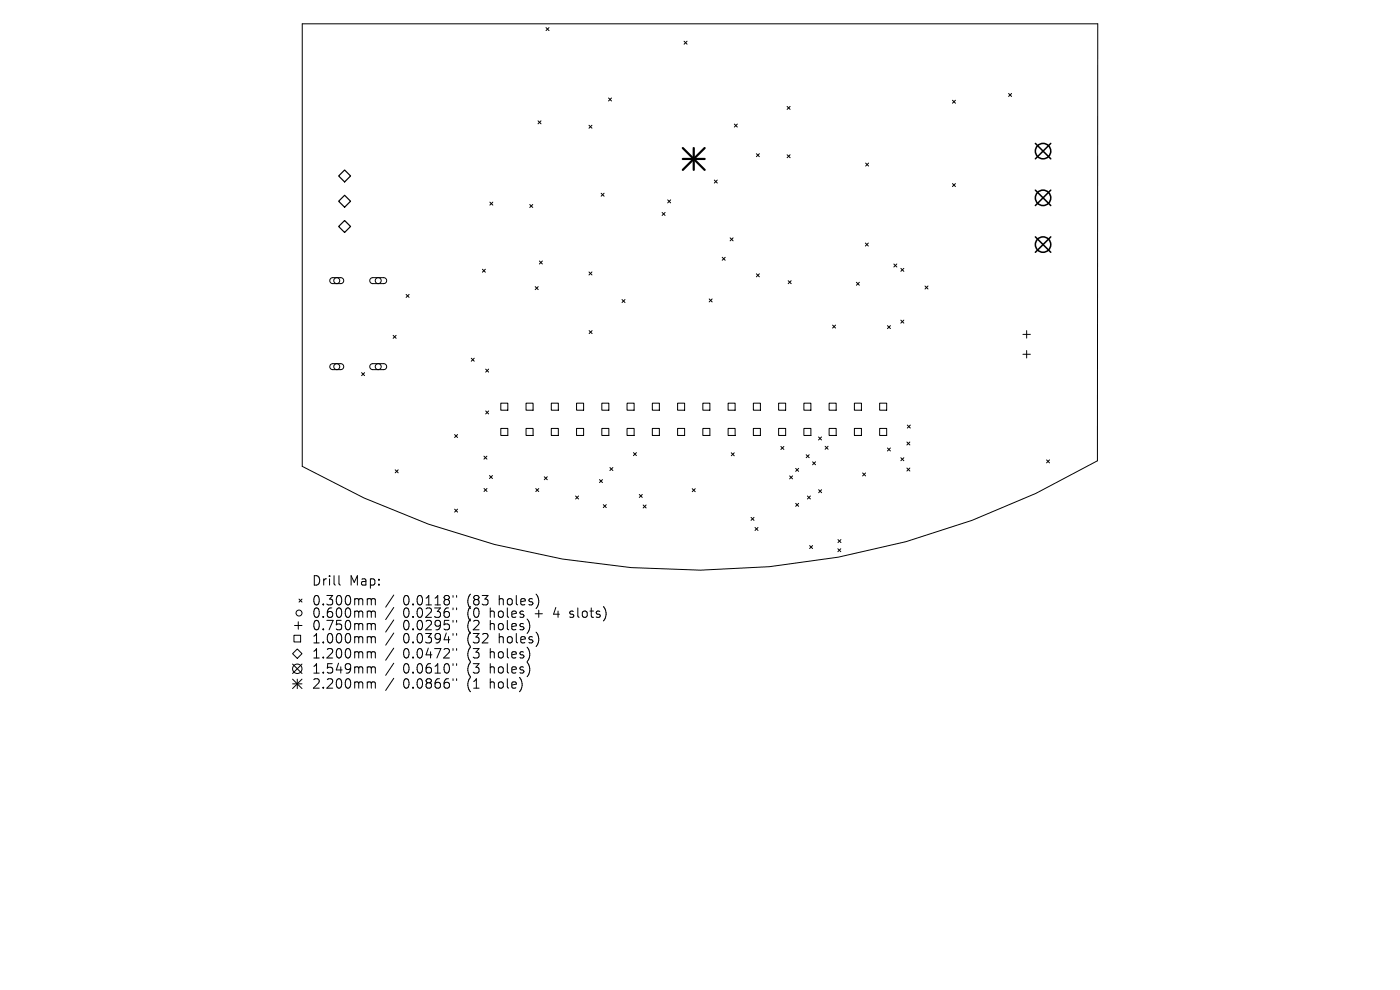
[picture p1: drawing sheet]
<svg xmlns="http://www.w3.org/2000/svg" width="297mm" height="210mm" viewBox="0 0 297 210" stroke-linecap="round" stroke-linejoin="round" font-family="sans-serif">
<defs><g id="words">
<g font-size="2.8">
<text x="66.1" y="124.5">Drill</text>
<text x="74.1" y="124.5">Map:</text>
<text x="66.1" y="128.7">0.300mm</text>
<text x="66.1" y="131.3">0.600mm</text>
<text x="85.5" y="128.7">0.0118&quot;</text>
<text x="85.5" y="131.3">0.0236&quot;</text>
<text x="99.2" y="128.7">(83</text>
<text x="99.2" y="131.3">(0</text>
<text x="104.2" y="131.3">holes</text>
<text x="106.1" y="128.7">holes)</text>
<text x="113.9" y="131.3">+</text>
<text x="118.1" y="131.3">4</text>
<text x="121.8" y="131.3">slots)</text>
<text x="66.1" y="134">0.750mm</text>
<text x="66.1" y="136.8">1.000mm</text>
<text x="85.5" y="134">0.0295&quot;</text>
<text x="85.5" y="136.8">0.0394&quot;</text>
<text x="99.2" y="134">(2</text>
<text x="99.2" y="136.8">(32</text>
<text x="104.2" y="134">holes)</text>
<text x="106.1" y="136.8">holes)</text>
<text x="66.1" y="140">1.200mm</text>
<text x="66.1" y="143.2">1.549mm</text>
<text x="85.5" y="140">0.0472&quot;</text>
<text x="85.5" y="143.2">0.0610&quot;</text>
<text x="99.2" y="140">(3</text>
<text x="99.2" y="143.2">(3</text>
<text x="104.2" y="140">holes)</text>
<text x="104.2" y="143.2">holes)</text>
<text x="66.1" y="146.4">2.200mm</text>
<text x="85.5" y="146.4">0.0866&quot;</text>
<text x="99.2" y="146.4">(1</text>
<text x="104.2" y="146.4">hole)</text>
</g>
</g></defs>
<g fill="none" stroke="#000" stroke-width=".21">
<path d="M64.1 5.1h168.8l-.1 92.6-13 7-13.6 5.7-14 4.5-14.3 3.3-14.6 2-14.7 .7-14.7-.5-14.6-1.8-14.4-3.1-14.1-4.3-13.6-5.6-13.1-6.7zM115.8 5.9l.7 .6M116.5 5.9l-.7 .6M145.1 8.7l.7 .7M145.8 8.7l-.7 .7M214 19.8l.6 .7M214.6 19.8l-.6 .7M114.1 25.6l.7 .7M114.8 25.6l-.7 .7M124.9 26.6l.7 .6M125.6 26.6l-.7 .6M129.1 20.8l.6 .6"/>
<path d="M129.7 20.8l-.6 .6M151.5 38.2l.7 .6M152.2 38.2l-.7 .6M155.8 26.3l.6 .6M156.4 26.3l-.6 .6M160.5 32.6l.6 .6M161.1 32.6l-.6 .6M167 22.6l.6 .6M167 32.8l.6 .7M167.6 22.6l-.6 .6M167.6 32.8l-.6 .7M183.6 34.6l.7 .6"/>
<path d="M184.3 34.6l-.7 .6M202.1 21.3l.6 .6M202.1 38.9l.6 .7M202.7 21.3l-.6 .6M202.7 38.9l-.6 .7M70.1 59.1l.4-.2h1.9l.4 .3 .1 .4-.2 .4-.3 .2h-1.9l-.5-.5zM78.6 59.1l.4-.2h2.5l.4 .3 .1 .4-.2 .4-.3 .2h-2.5l-.5-.5zM102.3 57.1l.7 .6M103 57.1l-.7 .6M103.9 42.9l.7 .6M104.6 42.9l-.7 .6M112.4 43.4l.6 .6"/>
<path d="M113 43.4l-.6 .6M114.4 55.4l.7 .6M115.1 55.4l-.7 .6M124.9 57.7l.7 .6M125.6 57.7l-.7 .6M127.5 41l.7 .6M128.2 41l-.7 .6M140.5 45.1l.6 .6M141.1 45.1l-.6 .6M141.6 42.4l.7 .6M142.3 42.4l-.7 .6M153.2 54.6l.6 .6"/>
<path d="M153.8 54.6l-.6 .6M154.9 50.5l.6 .6M155.5 50.5l-.6 .6M160.5 58.1l.6 .6M161.1 58.1l-.6 .6M167.2 59.5l.6 .7M167.8 59.5l-.6 .7M181.7 59.9l.6 .6M182.3 59.9l-.6 .6M183.6 51.6l.6 .6M184.2 51.6l-.6 .6M189.6 56l.7 .6"/>
<path d="M190.3 56l-.7 .6M191.1 56.9l.6 .7M191.7 56.9l-.6 .7M70.1 77.3l.4-.2 1.9 .1 .4 .2 .1 .5-.2 .3-.3 .2h-1.9l-.5-.4zM76.7 79l.6 .7M77.3 79l-.6 .7M78.6 77.3l.4-.2 2.5 .1 .4 .2 .1 .5-.2 .3-.3 .2h-2.5l-.5-.4zM83.4 71.1l.6 .7M84 71.1l-.6 .7M86.2 62.5l.6 .6M86.8 62.5l-.6 .6M100 76l.6 .6"/>
<path d="M100.6 76l-.6 .6M103 78.3l.7 .6M103.7 78.3l-.7 .6M113.5 60.8l.7 .6M114.2 60.8l-.7 .6M125 70.1l.6 .7M125.6 70.1l-.6 .7M132 63.5l.6 .7M132.6 63.5l-.6 .7M150.4 63.4l.7 .6M151.1 63.4l-.7 .6M176.6 69l.7 .6"/>
<path d="M177.3 69l-.7 .6M188.3 69.1l.6 .6M188.9 69.1l-.6 .6M191.1 67.9l.6 .6M191.7 67.9l-.6 .6M196.2 60.7l.7 .6M196.9 60.7l-.7 .6M217 70.9h1.6M217 75.2h1.6M217.8 70.1v1.6M217.8 74.4v1.5M83.8 99.7l.7 .6"/>
<path d="M84.5 99.7l-.7 .6M96.4 92.2l.7 .6M97.1 92.2l-.7 .6M102.7 96.8l.6 .6M103 87.2l.7 .6M103.3 96.8l-.6 .6M103.7 87.2l-.7 .6M106.2 85.5h1.5v1.5h-1.5zM106.2 90.9h1.5v1.5h-1.5zM111.6 85.5h1.5v1.5h-1.5zM111.6 90.9h1.5v1.5h-1.5zM117 85.5h1.4v1.5h-1.4z"/>
<path d="M117 90.9h1.4v1.5h-1.4zM122.3 85.5h1.5v1.5h-1.5zM122.3 90.9h1.5v1.5h-1.5zM127.7 85.5h1.5v1.5h-1.5zM127.7 90.9h1.5v1.5h-1.5zM129.4 99.2l.6 .6M130 99.2l-.6 .6M133 85.5h1.5v1.5h-1.5zM133 90.9h1.5v1.5h-1.5zM134.4 96l.6 .7M135 96l-.6 .7M138.4 85.5h1.5v1.5h-1.5z"/>
<path d="M138.4 90.9h1.5v1.5h-1.5zM143.7 85.5h1.5v1.5h-1.5zM143.7 90.9h1.5v1.5h-1.5zM149.1 85.5h1.5v1.5h-1.5zM149.1 90.9h1.5v1.5h-1.5zM154.5 85.5h1.5v1.5h-1.5zM154.5 90.9h1.5v1.5h-1.5zM155.1 96l.7 .7M155.8 96l-.7 .7M159.8 85.5h1.5v1.5h-1.5zM159.8 90.9h1.5v1.5h-1.5zM165.2 85.5h1.5v1.5h-1.5z"/>
<path d="M165.2 90.9h1.5v1.5h-1.5zM165.7 94.7l.6 .6M166.3 94.7l-.6 .6M168.8 99.4l.6 .6M169.4 99.4l-.6 .6M170.5 85.5h1.5v1.5h-1.5zM170.5 90.9h1.5v1.5h-1.5zM171 96.5l.7 .6M171.7 96.5l-.7 .6M172.4 98l.6 .6M173 98l-.6 .6M173.6 92.7l.7 .6"/>
<path d="M174.3 92.7l-.7 .6M175 94.7l.7 .6M175.7 94.7l-.7 .6M175.9 85.5h1.5v1.5h-1.5zM175.9 90.9h1.5v1.5h-1.5zM181.3 85.5h1.4v1.5h-1.4zM181.3 90.9h1.4v1.5h-1.4zM186.6 85.5h1.5v1.5h-1.5zM186.6 90.9h1.5v1.5h-1.5zM188.3 95l.6 .7M188.9 95l-.6 .7M191.1 97.1l.6 .6"/>
<path d="M191.7 97.1l-.6 .6M192.4 93.8l.6 .6M192.4 99.3l.6 .6M192.5 90.2l.6 .6M193 93.8l-.6 .6M193 99.3l-.6 .6M193.1 90.2l-.6 .6M222 97.6l.7 .6M222.7 97.6l-.7 .6M96.4 108l.7 .6M97.1 108l-.7 .6M102.7 103.6l.6 .7"/>
<path d="M103.3 103.6l-.6 .7M103.8 100.9l.7 .6M104.5 100.9l-.7 .6M113.7 103.6l.6 .7M114.3 103.6l-.6 .7M115.5 101.1l.6 .7M116.1 101.1l-.6 .7M122.1 105.2l.6 .7M122.7 105.2l-.6 .7M127.2 101.7l.6 .7M127.8 101.7l-.6 .7M128 107l.6 .7"/>
<path d="M128.6 107l-.6 .7M135.6 104.9l.7 .6M136.3 104.9l-.7 .6M136.4 107.1l.7 .7M137.1 107.1l-.7 .7M146.9 103.7l.6 .6M147.5 103.7l-.6 .6M159.3 109.8l.7 .6M160 109.8l-.7 .6M160.2 111.9l.6 .6M160.8 111.9l-.6 .6M167.5 101l.6 .6"/>
<path d="M168.1 101l-.6 .6M168.8 106.8l.6 .6M169.4 106.8l-.6 .6M171.3 105.2l.6 .6M171.8 115.7l.6 .7M171.9 105.2l-.6 .6M172.4 115.7l-.6 .7M173.7 103.9l.6 .6M174.3 103.9l-.6 .6M177.7 116.4l.7 .6M177.8 114.5l.6 .6M178.4 116.4l-.7 .6"/>
<path d="M178.4 114.5l-.6 .6M183 100.3l.6 .7M183.6 100.3l-.6 .7M62.1 138.7l1-1 1 1-1 1zM62.4 134.8h1.4v1.4h-1.4zM62.5 132.7h1.6M63.3 131.9v1.6M63.4 127.1l.7 .6M64.1 127.1l-.7 .6M71.9 122.1v1.7l.3 .3M78.2 127h.3l.3 .3M78.2 129.6h.3l.3 .3"/>
<path d="M78.2 132.3h.3l.3 .3M78.2 135h.3l.3 .3M78.2 138.2h.3l.3 .3M78.8 127.3l.3-.3 .4 .1 .1 1.2M78.8 127.3v1M78.8 129.9v1.1M78.8 132.6v1M78.8 135.3v1.1M78.8 138.5v1.1M78.8 129.9l.3-.3 .4 .1 .1 1.3M78.8 132.6l.3-.3 .4 .1 .1 1.2M78.8 135.3l.3-.3 .4 .1 .1 1.3"/>
<path d="M78.8 138.5l.3-.3 .4 .1 .1 1.3M83.5 126.2l-1.7 2.6M83.5 128.9l-1.7 2.5M83.5 131.5l-1.7 2.6M83.5 134.3l-1.7 2.6M83.5 137.5l-1.7 2.6M96.1 126.3v.4M96.1 129v.3M96.1 131.6v.4M96.1 134.4v.4M96.1 137.6v.4M96.9 126.3v.4"/>
<path d="M96.9 129v.3M96.9 131.6v.4M96.9 134.4v.4M96.9 137.6v.4M120.9 130.9l.2 .1M121 129.7v.5M62.1 140.9l2 2M62.1 144.1l2 2M62.1 145.1h2M63.1 144.1v2M64.1 140.9l-2 2M64.1 144.1l-2 2"/>
<path d="M78.2 141.4h.3l.3 .3M78.2 144.6h.3l.3 .3M78.8 141.7v1.1M78.8 144.9v1.1M78.8 141.7l.3-.3 .4 .1 .1 1.3M78.8 144.9l.3-.3 .4 .1 .1 1.3M83.5 140.7l-1.7 2.6M83.5 143.9l-1.7 2.6M96.1 140.8v.4M96.1 144v.4M96.9 140.8v.4M96.9 144v.4"/>
<circle cx="71.4" cy="59.5" r=".63"/>
<circle cx="80.2" cy="59.5" r=".63"/>
<circle cx="71.4" cy="77.8" r=".63"/>
<circle cx="80.2" cy="77.8" r=".63"/>
<circle cx="63.4" cy="130" r=".63"/>
<circle cx="63.1" cy="141.9" r="1"/>
</g>
<path d="M73.1 36.1l1.3 1.2-1.3 1.3-1.3-1.3zM71.8 42.7l1.3-1.3 1.3 1.3-1.3 1.3zM73.1 46.8l1.3 1.2-1.3 1.3-1.3-1.3z" fill="none" stroke="#000" stroke-width=".25"/>
<g fill="none" stroke="#000" stroke-width=".33">
<path d="M219.6 30.4l3.3 3.3M222.9 30.4l-3.3 3.3M219.6 40.3l3.3 3.3M219.6 50.2l3.3 3.3M222.9 40.3l-3.3 3.3M222.9 50.2l-3.3 3.3"/>
<circle cx="221.3" cy="32.1" r="1.63"/>
<circle cx="221.3" cy="42" r="1.63"/>
<circle cx="221.3" cy="51.9" r="1.63"/>
</g>
<path d="M144.9 31.4l4.6 4.6M144.9 33.7h4.6M147.2 31.4v4.6M149.5 31.4l-4.6 4.6" fill="none" stroke="#000" stroke-width=".46"/>
<use href="#words"/>
</svg>
